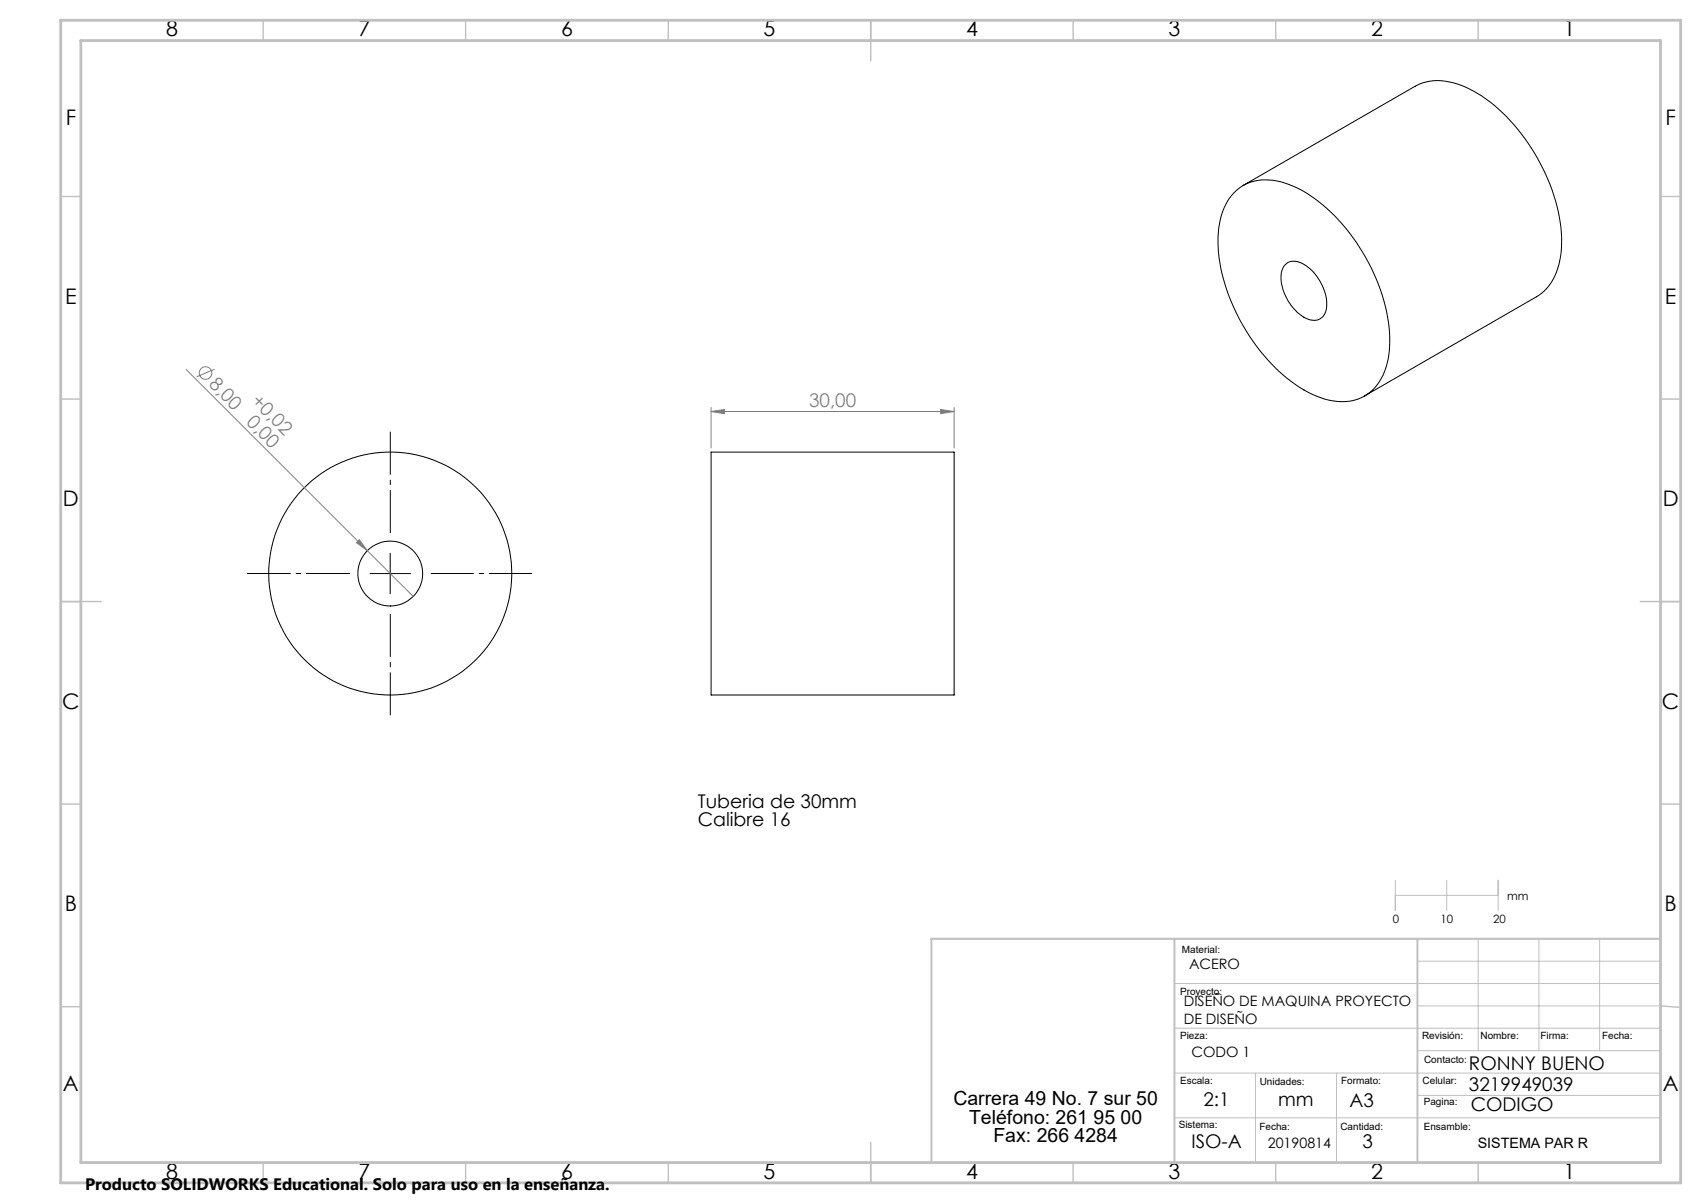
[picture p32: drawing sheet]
<svg xmlns="http://www.w3.org/2000/svg" width="420mm" height="297mm" viewBox="0 0 420 297" stroke-linecap="round" stroke-linejoin="round" font-family="sans-serif">
<defs><g id="words">
<g font-size="5.3">
<text x="41" y="9">8</text>
<text x="88.5" y="9">7</text>
<text x="138.5" y="9">6</text>
<text x="188.5" y="9">5</text>
<text x="238.5" y="9">4</text>
<text x="288.5" y="9">3</text>
<text x="338.5" y="9">2</text>
<text x="386" y="9">1</text>
<text x="16.2" y="30.8">F</text>
<text x="411.2" y="30.8">F</text>
<text x="16.1" y="75">E</text>
<text x="411.1" y="75">E</text>
<text x="15.5" y="125">D</text>
<text x="410.5" y="125">D</text>
<text x="15.4" y="175">C</text>
<text x="410.4" y="175">C</text>
<text x="16" y="225">B</text>
<text x="411" y="225">B</text>
<text x="15.5" y="269.3">A</text>
<text x="410.5" y="269.3">A</text>
<text x="41" y="291">8</text>
<text x="88.5" y="291">7</text>
<text x="138.5" y="291">6</text>
<text x="188.5" y="291">5</text>
<text x="238.5" y="291">4</text>
<text x="288.5" y="291">3</text>
<text x="338.5" y="291">2</text>
<text x="386" y="291">1</text>
</g>
<g font-size="4.8">
<text x="235.4" y="272.9">Carrera 49 No. 7 sur 50</text>
<text x="239.3" y="277.4">Teléfono: 261 95 00</text>
<text x="245.3" y="281.9">Fax: 266 4284</text>
</g>
<g font-size="4.7" fill="#808080">
<text x="51.4" y="95.1" transform="rotate(45 51.4 95.1)">8,00</text>
<text x="61.9" y="99.3" transform="rotate(45 61.9 99.3)">+0,02</text>
<text x="199.8" y="100.6">30,00</text>
<text x="60.7" y="104.5" transform="rotate(45 60.7 104.5)">0,00</text>
</g>
<g font-size="4.7">
<text x="172.3" y="199.4">Tuberia de 30mm</text>
<text x="172.3" y="203.9">Calibre 16</text>
<text x="362.7" y="269.4">3219949039</text>
<text x="362.7" y="264.1">RONNY BUENO</text>
<text x="297.2" y="272.9">2:1</text>
<text x="315.6" y="272.9">mm</text>
<text x="333.2" y="273.3">A3</text>
<text x="363.1" y="274.2">CODIGO</text>
<text x="294.2" y="283.5">ISO-A</text>
<text x="336.4" y="283.5">3</text>
</g>
<text font-size="4.1" x="21" y="293.7">Producto SOLIDWORKS Educational. Solo para uso en la enseñanza.</text>
<g font-size="3.5">
<text x="293.6" y="239.2">ACERO</text>
<text x="292.3" y="248.3">DISEÑO DE MAQUINA PROYECTO</text>
<text x="292.3" y="252.8">DE DISEÑO</text>
<text x="294.2" y="261">CODO 1</text>
<text x="313" y="283.5">20190814</text>
<text x="364.9" y="283.5">SISTEMA PAR R</text>
</g>
<g font-size="2.8">
<text x="343.9" y="227.8">0</text>
<text x="355.7" y="227.8">10</text>
<text x="368.7" y="227.8">20</text>
<text x="372.2" y="222.3">mm</text>
</g>
<g font-size="2.5">
<text x="291.8" y="235.2">Material:</text>
<text x="291.4" y="245.5">Proyecto:</text>
<text x="291.4" y="256.5">Pieza:</text>
<text x="351.1" y="256.5">Revisión:</text>
<text x="365.6" y="256.5">Nombre:</text>
<text x="380.4" y="256.5">Firma:</text>
<text x="395.6" y="256.5">Fecha:</text>
<text x="351.6" y="262.5">Contacto:</text>
<text x="291.4" y="267.7">Escala:</text>
<text x="311" y="267.8">Unidades:</text>
<text x="331.1" y="267.7">Formato:</text>
<text x="351.3" y="267.7">Celular:</text>
<text x="351.5" y="272.9">Pagina:</text>
<text x="291" y="278.4">Sistema:</text>
<text x="311" y="279">Fecha:</text>
<text x="331" y="279">Cantidad:</text>
<text x="351.5" y="279">Ensamble:</text>
</g>
</g></defs>
<g fill="none" stroke="#000" stroke-width=".25">
<path d="M304.7 47.6a11.5 11.5 0 0 1 11.6-2.7 33.8 33.8 0 0 1 16.9 12.6 45.9 45.9 0 0 1 9.9 26.8 15.8 15.8 0 0 1-4.9 12.6 12.3 12.3 0 0 1-12.1 1.3 36.3 36.3 0 0 1-16.7-13.9 44.9 44.9 0 0 1-8.7-25.6 16.4 16.4 0 0 1 4-11.1zM307 45.8l42.4-24.5a13.5 13.5 0 0 1 12.4 .2 41.2 41.2 0 0 1 17.9 17.6 41.1 41.1 0 0 1 5.8 23.1 14.5 14.5 0 0 1-5.5 10.7l-43.1 24.9M317.4 65.3a3.6 3.6 0 0 1 4.5 0 12.3 12.3 0 0 1 5.7 10.6 3.2 3.2 0 0 1-5.1 2.7 11.9 11.9 0 0 1-6.1-11.5l.4-1zM175.6 111.6h60v60h-60zM96.3 136.6v10M91.4 141.6h10"/>
<circle cx="96.4" cy="141.6" r="30"/>
<circle cx="96.4" cy="141.6" r="8"/>
</g>
<g fill="none" stroke="#808080" stroke-width=".25">
<path d="M46 91.2l44.7 44.8M53 91.2l-4.5 1.8M175.6 101.6l3.3-.5v1zM175.6 100.6v10M175.6 101.6h60M232.3 101.1l3.3 .5-3.3 .5zM235.6 100.6v10M88.7 133.2l2 2.8-2.7-2zM90.7 136l11.3 11.2"/>
<circle cx="50.7" cy="92.1" r="1.56"/>
</g>
<path d="M96.4 131.6v-25M96.4 151.6v25M106.4 141.6h25" fill="none" stroke="#000" stroke-width=".25" stroke-dasharray="15.2 1.3 1.3 1.3" stroke-dashoffset="4.6" stroke-linecap="butt"/>
<path d="M86.4 141.6h-25.4" fill="none" stroke="#000" stroke-width=".25" stroke-dasharray="15.2 1.3 1.3 1.3" stroke-dashoffset="4.5" stroke-linecap="butt"/>
<g fill="none" stroke="#c0c0c0" stroke-width=".25">
<path d="M344.5 217.3v7.5M357.2 217.3v7.5M369.9 217.3v7.5M344.5 221h25.4M350 237.3h60M365 231.8v27.6M380 231.8v27.6M395 231.8v27.6M290 242.8h120M290 253.9h120M350 248.4h60M350 259.4h60"/>
<path d="M290 264.9h120M290 276h120M310 264.9v22.1M330 264.9v22.1M350 270.4h60"/>
</g>
<g fill="none" stroke="#c0c0c0" stroke-width=".35">
<path d="M65 5v5M115 5v5M165 5v5M215 5v10M265 5v5M315 5v5M365 5v5M15 48.5h5M410 48.5h5M15 98.5h5M410 98.5h5M15 148.5h10"/>
<path d="M405 148.5h10M15 198.5h5M410 198.5h5M15 248.5h5M410 248.4l5 .3M65 287v5M115 287v5M165 287v5M215 282v10M265 287v5M315 287v5M365 287v5"/>
</g>
<path d="M290 231.8v55.2M350 231.8v55.2M410 231.8h-180v55.2" fill="none" stroke="#c0c0c0" stroke-width=".5"/>
<path d="M15 5h400v287h-400zM20 10h390v277h-390z" fill="none" stroke="#c0c0c0" stroke-width=".7"/>
<g fill="#808080">
<path d="M88.7 133.2l2 2.8-2.7-2z"/>
<path d="M232.3 101.1l3.3 .5-3.3 .5zM175.6 101.6l3.3-.5v1z"/>
</g>
<use href="#words"/>
</svg>
